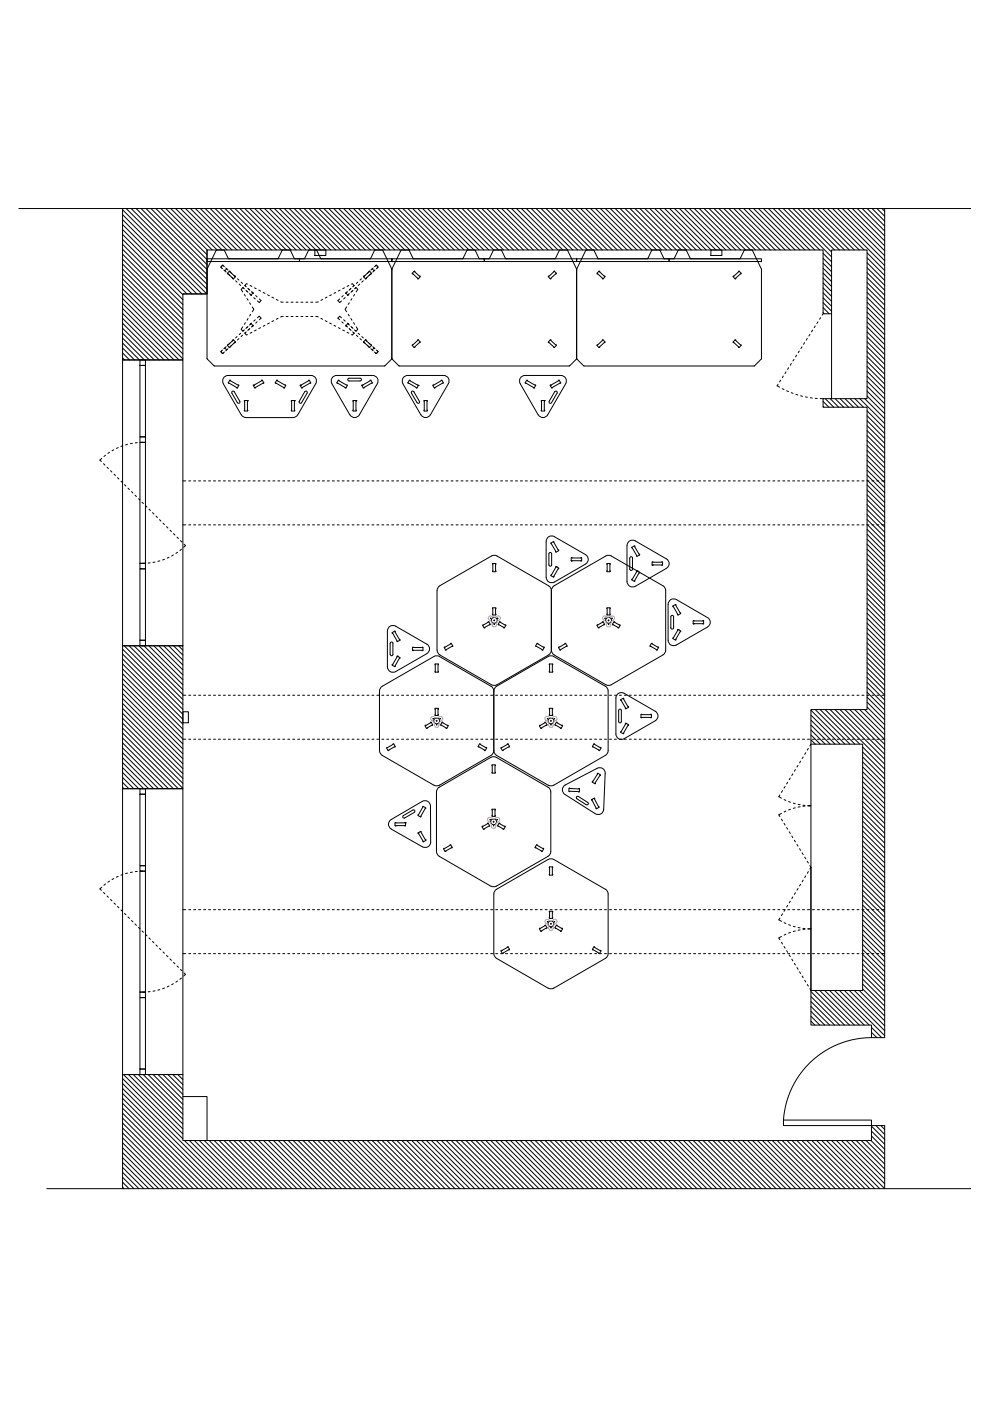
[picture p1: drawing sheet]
<svg xmlns="http://www.w3.org/2000/svg" width="297mm" height="420mm" viewBox="0 0 297 420" stroke-linecap="round" stroke-linejoin="round" font-family="sans-serif">
<!-- layer: 0 -->
<g fill="none" stroke="#000" stroke-width=".3">
<path d="M5.6 62.5h285.4M36.7 62.5v45.4h18.1v-19.7h7.3v-13.2h184.6v19.1h2.6v-19.1h10.6v44.6h-13.2v2.5h13.2v90.7h-16.8v94.6h18.1v3.8h4v-248.7M36.7 79.2l18.1 18.1M36.7 77.7l18.1 18.1M36.7 76.2l18.1 18.1M36.7 74.8l18.1 18M36.7 73.3l18.1 18M36.7 71.8l18.1 18.1M36.7 70.3l18.1 18.1M36.7 68.8l19.4 19.4M36.7 67.3l20.8 20.9M36.7 65.9l22.3 22.3"/>
<path d="M36.7 64.4l23.8 23.8M36.7 62.9l25.3 25.3M37.8 62.5l24.3 24.3M39.3 62.5l22.8 22.8M40.8 62.5l21.3 21.3M42.3 62.5l19.8 19.8M43.8 62.5l18.3 18.3M45.2 62.5l16.9 16.8M46.7 62.5l15.4 15.4M48.2 62.5l13.9 13.9M49.7 62.5l12.4 12.5M51.2 62.5l12.4 12.5"/>
<path d="M52.6 62.5l12.5 12.5M54.1 62.5l12.5 12.5M55.6 62.5l12.4 12.5M57.1 62.5l12.4 12.5M58.6 62.5l12.4 12.5M60 62.5l12.5 12.5M61.5 62.5l12.5 12.5M62.1 75v13.2h-7.3M62.1 77.6h27.7v.8h-27.7zM63 62.5l12.5 12.5M64.5 62.5l12.4 12.5M66 62.5l12.4 12.5"/>
<path d="M67.5 62.5l12.4 12.5M68.6 77.6l-1.4-2.6h-2.3l-2.8 5.7M68.9 62.5l12.5 12.5M70.4 62.5l12.4 12.5M71.9 62.5l12.4 12.5M73.4 62.5l12.4 12.5M74.9 62.5l12.4 12.5M76.3 62.5l12.5 12.5M77.8 62.5l12.4 12.5M79.3 62.5l12.4 12.5M80.8 62.5l12.4 12.5M82.2 62.5l12.5 12.5"/>
<path d="M83.7 62.5l12.5 12.5M84.6 75.1l-1.4 2.5h-14.6M84.6 75.1l2.4-.1 1.3 2.6 3-.1M85.2 62.5l12.5 12.5M86.7 62.5l12.4 12.5M88.2 62.5l12.4 12.5M89.7 62.5l12.4 12.5M89.8 77.6h27.6v.8v-.8h27.8v.8h-55.4zM91.1 62.5l12.5 12.5M92.6 62.5l12.5 12.5M94.1 62.5l12.4 12.5M95.6 62.5l12.4 12.5"/>
<path d="M97.1 62.5l12.4 12.5M98.5 62.5l12.5 12.5M100 62.5l12.4 12.5-1.3 2.5-14.8 .1-1.4-2.6h-2.2l-1.4 2.5M101.5 62.5l12.4 12.5M103 62.5l12.4 12.5M104.5 62.5l12.4 12.5M105.9 62.5l12.5 12.5M107.4 62.5l12.5 12.5M108.9 62.5l12.4 12.5M110.4 62.5l12.4 12.5M111.9 62.5l12.4 12.5M112.4 75l2.4 .1 2.7 5.7 2.9-5.8h2.2l1.4 2.6h14.6l1.4-2.6h2.3"/>
<path d="M113.3 62.5l12.5 12.5M114.8 62.5l12.5 12.5M116.3 62.5l12.4 12.5M117.8 62.5l12.4 12.5M119.3 62.5l12.4 12.5M120.7 62.5l12.5 12.5M122.2 62.5l12.5 12.5M123.7 62.5l12.4 12.5M125.2 62.5l12.4 12.5M126.7 62.5l12.4 12.5M128.2 62.5l12.4 12.5M129.6 62.5l12.5 12.5"/>
<path d="M131.1 62.5l12.4 12.5M132.6 62.5l12.4 12.5M134.1 62.5l12.4 12.5M135.5 62.5l12.5 12.5M137 62.5l12.5 12.5M138.5 62.5l12.5 12.5M140 62.5l12.4 12.5M141.5 62.5l12.4 12.5M142.3 75l1.4 2.6h2.8M143 62.5l12.4 12.5M144.4 62.5l12.5 12.5M145.2 77.6h27.6v.8v-.8h27.7v.8h-55.3z"/>
<path d="M145.9 62.5l12.5 12.5M147.4 62.5l12.4 12.5M147.9 75.1l-1.4 2.5M148.9 62.5l12.4 12.5M150.3 75.1l1.4 2.5M150.4 62.5l12.4 12.5M150.4 75.1h-2.5M151.8 62.5l12.5 12.5M153.3 62.5l12.4 12.5M154.8 62.5l12.4 12.5M156.3 62.5l12.4 12.5M157.7 62.5l12.5 12.5"/>
<path d="M159.2 62.5l12.5 12.5M160.7 62.5l12.5 12.5M162.2 62.5l12.4 12.5M163.7 62.5l12.4 12.5M165.2 62.5l12.4 12.5M166.6 62.5l12.5 12.5M168.1 62.5l12.5 12.5M169.6 62.5l12.4 12.5M170.1 75.1l2.7 5.6M170.2 75.1l-2.5-.1-1.4 2.6h-14.6M171.1 62.5l12.4 12.5M172.6 62.5l12.4 12.5"/>
<path d="M174 62.5l12.5 12.5M175.5 62.5l12.5 12.5M177 62.5l12.4 12.5M178.5 62.5l12.4 12.5M180 62.5l12.4 12.5M181.5 62.5l12.4 12.5M182.9 62.5l12.5 12.5M184.4 62.5l12.4 12.5M185.9 62.5l12.4 12.5M187.4 62.5l12.4 12.5M188.8 62.5l12.5 12.5M190.3 62.5l12.5 12.5"/>
<path d="M191.8 62.5l12.5 12.5M193.3 62.5l12.4 12.5M194.2 77.5l-14.8 .1-1.4-2.6-2.4 .1-2.8 5.6v26.8M194.8 62.5l12.4 12.5M195.5 75h2.3l1.2 2.5M195.5 75l-1.3 2.5M196.3 62.5l12.4 12.5M197.7 62.5l12.5 12.5M199.2 62.5l12.5 12.5M200.5 77.6h27.7v.8h-27.7zM200.7 62.5l12.4 12.5M202.2 62.5l12.4 12.5"/>
<path d="M203.3 75.1l-1.3 2.5-3-.1M203.3 75.1l2.4-.1 1.4 2.6h14.6M203.7 62.5l12.4 12.5M205.1 62.5l12.5 12.5M206.6 62.5l12.4 12.5M208.1 62.5l12.4 12.5M209.6 62.5l12.4 12.5M211 62.5l12.5 12.5M212.5 62.5l12.5 12.5M214 62.5l12.5 12.5M215.5 62.5l12.4 12.5M217 62.5l12.4 12.5"/>
<path d="M218.5 62.5l12.4 12.5M219.9 62.5l12.5 12.5M221.4 62.5l12.5 12.5M222.9 62.5l12.4 12.5M224.4 62.5l12.4 12.5M225.4 75h-2.3l-1.4 2.6M225.4 75l2.9 5.8-.1 26.8-2 2.1h-51.3M225.9 62.5l12.4 12.5M227.3 62.5l12.5 12.5M228.8 62.5l12.5 12.5M230.3 62.5l12.4 12.5M231.8 62.5l12.4 12.5"/>
<path d="M233.3 62.5l12.4 12.5M234.8 62.5l14.5 14.5M236.2 62.5l13.1 13.1M237.7 62.5l12.4 12.5M239.2 62.5l12.4 12.5M240.7 62.5l12.4 12.5M242.1 62.5l12.5 12.5M243.6 62.5l12.5 12.5M245.1 62.5l12.4 12.5M246.6 62.5l12.4 12.5M246.7 78.9l2.6 2.6M246.7 77.5l2.6 2.5"/>
<path d="M246.7 76l2.6 2.5M248.1 62.5l17.1 17.1M249.5 62.5l15.7 15.7M251 62.5l14.2 14.2M252.5 62.5l12.7 12.7M254 62.5l11.2 11.2M255.5 62.5l9.7 9.7M257 62.5l8.2 8.3M258.4 62.5l6.8 6.8M259.9 78.8l5.3 5.3M259.9 77.3l5.3 5.3M259.9 75.8l5.3 5.3"/>
<path d="M259.9 62.5l5.3 5.3M261.4 62.5l3.8 3.8M262.9 62.5l2.3 2.3M264.3 62.5l.9 .9M36.7 99.9l8.1 8M36.7 98.4l9.5 9.5M36.7 97l11 10.9M36.7 95.5l12.5 12.4M36.7 94l14 13.9M36.7 92.5l15.5 15.4M36.7 91l17 16.9M36.7 89.5l18.1 18.1"/>
<path d="M36.7 88.1l18.1 18M36.7 86.6l18.1 18.1M36.7 85.1l18.1 18.1M36.7 83.6l18.1 18.1M36.7 82.2l18.1 18M36.7 80.7l18.1 18.1M62.1 80.7v26.8l2.2 2.3 50.9-.1 2.3-2.2 2 2.2M117.4 80.8v26.7M246.7 93.7l.4 .4M246.7 92.3l1.8 1.8M246.7 90.8l2.6 2.5M246.7 89.3l2.6 2.6"/>
<path d="M246.7 87.8l2.6 2.6M246.7 86.3l2.6 2.6M246.7 84.9l2.6 2.5M246.7 83.4l2.6 2.5M246.7 81.9l2.6 2.5M246.7 80.4l2.6 2.6M249.3 94.1v25.5M259.9 99.5l5.3 5.3M259.9 98l5.3 5.3M259.9 96.6l5.3 5.2M259.9 95.1l5.3 5.3M259.9 93.6l5.3 5.3"/>
<path d="M259.9 92.1l5.3 5.3M259.9 90.6l5.3 5.3M259.9 89.2l5.3 5.2M259.9 87.7l5.3 5.3M259.9 86.2l5.3 5.3M259.9 84.7l5.3 5.3M259.9 83.2l5.3 5.3M259.9 81.8l5.3 5.3M259.9 80.3l5.3 5.3M36.7 107.9h18.1v85.8h-18.1zM36.7 107.3l.7 .6M36.7 105.8l2.1 2.1"/>
<path d="M36.7 104.4l3.6 3.5M36.7 102.9l5.1 5M36.7 101.4l6.6 6.5M41.9 107.9h1.7v1.7h-1.7zM41.9 109.6h1.7v21.4h-1.7zM172.9 107.5v.2M172.9 107.5l-2.3 2.3-51-.1M172.9 107.7l2 2M247.4 119.6l2.5 2.5M248.8 119.6l2.6 2.5M250.3 119.6l2.6 2.5M251.8 119.6l2.6 2.5"/>
<path d="M253.3 119.6l2.5 2.5M254.8 119.6l2.5 2.5M256.2 119.6l2.6 2.5M257.7 119.6l7.5 7.4M259.2 119.6l6 5.9M259.9 118.8l5.3 5.3M259.9 117.3l5.3 5.3M259.9 115.8l5.3 5.3M259.9 114.3l5.3 5.3M259.9 112.9l5.3 5.2M259.9 111.4l5.3 5.3M259.9 109.9l5.3 5.3"/>
<path d="M259.9 108.4l5.3 5.3M259.9 106.9l5.3 5.3M259.9 105.4l5.3 5.3M259.9 104l5.3 5.3M259.9 102.5l5.3 5.3M259.9 101l5.3 5.3M41.9 132.7h1.7v36.2h-1.7zM41.9 131h1.7v1.7h-1.7zM246.7 121.9l.3 .2M246.7 120.4l1.7 1.7M259.9 139.5l5.3 5.3M259.9 138l5.3 5.3"/>
<path d="M259.9 136.5l5.3 5.3M259.9 135.1l5.3 5.2M259.9 133.6l5.3 5.3M259.9 132.1l5.3 5.3M259.9 130.6l5.3 5.3M259.9 129.1l5.3 5.3M259.9 127.6l5.3 5.3M259.9 126.2l5.3 5.3M259.9 124.7l5.3 5.3M259.9 123.2l5.3 5.3M259.9 158.7l5.3 5.3M259.9 157.3l5.3 5.3"/>
<path d="M259.9 155.8l5.3 5.3M259.9 154.3l5.3 5.3M259.9 152.8l5.3 5.3M259.9 151.3l5.3 5.3M259.9 149.9l5.3 5.2M259.9 148.4l5.3 5.3M259.9 146.9l5.3 5.3M259.9 145.4l5.3 5.3M259.9 143.9l5.3 5.3M259.9 142.5l5.3 5.2M259.9 141l5.3 5.3M41.9 168.9h1.7v1.7h-1.7z"/>
<path d="M41.9 170.6h1.7v21.4h-1.7zM259.9 179.5l5.3 5.3M259.9 178l5.3 5.3M259.9 176.5l5.3 5.3M259.9 175l5.3 5.3M259.9 173.6l5.3 5.2M259.9 172.1l5.3 5.2M259.9 170.6l5.3 5.3M259.9 169.1l5.3 5.3M259.9 167.6l5.3 5.3M259.9 166.2l5.3 5.2M259.9 164.7l5.3 5.2"/>
<path d="M259.9 163.2l5.3 5.3M259.9 161.7l5.3 5.3M259.9 160.2l5.3 5.3M36.7 193.7h18.1v42.8h-18.1zM36.7 199.1l18.1 18.1M36.7 197.6l18.1 18.1M36.7 196.1l18.1 18.1M36.7 194.7l18.1 18M37.2 193.7l17.6 17.6M38.7 193.7l16.1 16.1M40.2 193.7l14.6 14.6M41.6 193.7l13.2 13.1"/>
<path d="M41.9 192h1.7v1.7h-1.7zM43.1 193.7l11.7 11.7M44.6 193.7l10.2 10.2M46.1 193.7l8.7 8.7M47.6 193.7l7.2 7.2M49.1 193.7l5.7 5.7M50.5 193.7l4.3 4.2M52 193.7l2.8 2.8M53.5 193.7l1.3 1.3M147.9 186h.4M148.1 185.9v.3M182.2 186h.4"/>
<path d="M182.4 185.9v.3M259.9 198.7l5.3 5.3M259.9 197.2l5.3 5.3M259.9 195.8l5.3 5.2M259.9 194.3l5.3 5.3M259.9 192.8l5.3 5.3M259.9 191.3l5.3 5.3M259.9 189.8l5.3 5.3M259.9 188.4l5.3 5.2M259.9 186.9l5.3 5.3M259.9 185.4l5.3 5.3M259.9 183.9l5.3 5.3"/>
<path d="M259.9 182.4l5.3 5.3M259.9 180.9l5.3 5.3M36.7 219.8l16.7 16.7M36.7 218.3l18.1 18.1M36.7 216.9l18.1 18M36.7 215.4l18.1 18.1M36.7 213.9l18.1 18.1M36.7 212.4l18.1 18.1M36.7 211l18.1 18M36.7 209.5l18.1 18.1M36.7 208l18.1 18.1M36.7 206.5l18.1 18.1"/>
<path d="M36.7 205l18.1 18.1M36.7 203.6l18.1 18M36.7 202.1l18.1 18M36.7 200.6l18.1 18.1M130.7 216.2h.4M130.9 216v.4M165 216.2h.3M165.1 216v.4M243.1 218.9l4.2 4.3M243.1 217.4l5.7 5.8M243.1 216l7.2 7.2M243.1 214.5l8.7 8.7"/>
<path d="M243.1 213l10.2 10.2M244.4 212.8l10.4 10.4M245.8 212.8l10.4 10.4M247.3 212.8l10.4 10.4M248.8 212.8l16.4 16.4M250.3 212.8l14.9 14.9M251.8 212.8l13.4 13.4M253.3 212.8l11.9 11.9M254.7 212.8l10.5 10.4M256.2 212.8l9 9M257.7 212.8l7.5 7.5M259.2 212.8l6 6"/>
<path d="M259.9 212l5.3 5.3M259.9 210.6l5.3 5.3M259.9 209.1l5.3 5.3M259.9 207.6l5.3 5.3M259.9 206.1l5.3 5.3M259.9 204.6l5.3 5.3M259.9 203.2l5.3 5.2M259.9 201.7l5.3 5.3M259.9 200.2l5.3 5.3M36.7 236.5h18.1v85.8h-18.1zM36.7 236.1l.4 .4M36.7 234.6l1.9 1.9"/>
<path d="M36.7 233.2l3.4 3.3M36.7 231.7l4.9 4.8M36.7 230.2l6.4 6.3M36.7 228.7l7.8 7.8M36.7 227.2l9.3 9.3M36.7 225.8l10.8 10.7M36.7 224.3l12.3 12.2M36.7 222.8l13.8 13.7M36.7 221.3l15.3 15.2M41.9 236.5h1.7v1.7h-1.7zM41.9 238.2h1.7v21.4h-1.7zM243.1 223.2h15.5v73.8h-15.5v-36.9"/>
<path d="M243.1 221.9l1.3 1.3M243.1 220.4l2.8 2.8M258.6 238.9l6.6 6.6M258.6 237.4l6.6 6.6M258.6 235.9l6.6 6.6M258.6 234.4l6.6 6.6M258.6 232.9l6.6 6.6M258.6 231.5l6.6 6.6M258.6 230l6.6 6.6M258.6 228.5l6.6 6.6M258.6 227l6.6 6.6M258.6 225.5l6.6 6.6"/>
<path d="M258.6 224l6.6 6.6M41.9 259.6h1.7v1.7h-1.7zM147.8 246.5h.3M147.9 246.3v.3M258.6 259.6l6.6 6.6M258.6 258.1l6.6 6.6M258.6 256.6l6.6 6.6M258.6 255.1l6.6 6.6M258.6 253.7l6.6 6.6M258.6 252.2l6.6 6.6M258.6 250.7l6.6 6.6M258.6 249.2l6.6 6.6"/>
<path d="M258.6 247.7l6.6 6.6M258.6 246.2l6.6 6.6M258.6 244.8l6.6 6.6M258.6 243.3l6.6 6.6M258.6 241.8l6.6 6.6M258.6 240.3l6.6 6.6M41.9 261.3h1.7v36.2h-1.7zM165 277h.3M165.1 276.9v.3M258.6 278.8l6.6 6.6M258.6 277.3l6.6 6.6M258.6 275.9l6.6 6.6"/>
<path d="M258.6 274.4l6.6 6.6M258.6 272.9l6.6 6.6M258.6 271.4l6.6 6.6M258.6 270l6.6 6.5M258.6 268.5l6.6 6.6M258.6 267l6.6 6.6M258.6 265.5l6.6 6.6M258.6 264l6.6 6.6M258.6 262.5l6.6 6.6M258.6 261.1l6.6 6.6M41.9 297.5h1.7v1.7h-1.7zM41.9 299.2h1.7v21.4h-1.7z"/>
<path d="M243.1 298.9l8.5 8.5M243.1 297.4l10 10M244.2 297l10.4 10.4M245.7 297l10.4 10.4M247.2 297l10.4 10.4M248.7 297l10.4 10.4M250.1 297l10.4 10.4M251.6 297l13.6 13.6M253.1 297l12.1 12.1M254.6 297l10.6 10.6M256.1 297l9.1 9.1M257.5 297l7.7 7.7"/>
<path d="M258.6 296.6l6.6 6.6M258.6 295.1l6.6 6.6M258.6 293.6l6.6 6.6M258.6 292.2l6.6 6.6M258.6 290.7l6.6 6.6M258.6 289.2l6.6 6.6M258.6 287.7l6.6 6.6M258.6 286.2l6.6 6.6M258.6 284.7l6.6 6.7M258.6 283.3l6.6 6.6M258.6 281.8l6.6 6.6M258.6 280.3l6.6 6.6"/>
<path d="M243.1 306.3l1.1 1.1M243.1 304.8l2.6 2.6M243.1 303.3l4.1 4.1M243.1 301.8l5.6 5.6M243.1 300.3l7.1 7.1M261.2 311.1l.1 .1M261.2 309.6l1.6 1.6M261.2 308.1l3.1 3.1M36.7 339.8l16.8 16.7M36.7 338.3l18.2 18.2M36.7 336.8l19.7 19.7M36.7 335.3l21.2 21.2"/>
<path d="M36.7 333.8l22.7 22.7M36.7 332.4l24.2 24.1M36.7 330.9l25.6 25.6M36.7 329.4l27.1 27.1M36.7 327.9l28.6 28.6M36.7 326.4l30.1 30.1M36.7 324.9l31.6 31.6M36.7 323.5l18.1 18M37 322.3l17.8 17.8M38.5 322.3l16.3 16.3M40 322.3l14.8 14.8M41.4 322.3l13.4 13.3"/>
<path d="M41.9 320.6h1.7v1.7h-1.7zM42.9 322.3l11.9 11.9M44.4 322.3l10.4 10.4M45.9 322.3l8.9 8.9M47.4 322.3l7.4 7.4M48.8 322.3l6 5.9M50.3 322.3l4.5 4.4M51.8 322.3l3 3M53.3 322.3l1.5 1.5M54.8 322.3h.1M54.8 328.9h7.3v13.1M234.8 335.9h26.4v1.7h-26.4z"/>
<path d="M261.2 339.2l4 4M261.2 337.7l4 4M262.5 337.6l2.7 2.6M264 337.6l1.2 1.1M14 356.5h277M36.7 356l.5 .5M36.7 354.6l2 1.9M36.7 353.1l3.4 3.4M36.7 351.6l4.9 4.9M36.7 350.1l6.4 6.4M36.7 348.6l7.9 7.9M36.7 347.2l9.4 9.3"/>
<path d="M36.7 345.7l10.9 10.8M36.7 344.2l12.3 12.3M36.7 342.7l13.8 13.8M36.7 341.2l15.3 15.3M55.3 342l14.5 14.5M56.8 342l14.4 14.5M58.3 342l14.4 14.5M59.7 342l14.5 14.5M61.2 342l14.5 14.5M62.7 342l14.4 14.5M64.2 342l14.4 14.5M65.7 342l14.4 14.5"/>
<path d="M67.2 342l14.4 14.5M68.6 342l14.5 14.5M70.1 342l14.5 14.5M71.6 342l14.4 14.5M73.1 342l14.4 14.5M74.6 342l14.4 14.5M76 342l14.5 14.5M77.5 342l14.5 14.5M79 342l14.4 14.5M80.5 342l14.4 14.5M82 342l14.4 14.5M83.4 342l14.5 14.5"/>
<path d="M84.9 342l14.5 14.5M86.4 342l14.5 14.5M87.9 342l14.4 14.5M89.4 342l14.4 14.5M90.8 342l14.5 14.5M92.3 342l14.5 14.5M93.8 342l14.4 14.5M95.3 342l14.4 14.5M96.8 342l14.4 14.5M98.2 342l14.5 14.5M99.7 342l14.5 14.5M101.2 342l14.4 14.5"/>
<path d="M102.7 342l14.4 14.5M104.2 342l14.4 14.5M105.6 342l14.5 14.5M107.1 342l14.5 14.5M108.6 342l14.5 14.5M110.1 342l14.4 14.5M111.6 342l14.4 14.5M113 342l14.5 14.5M114.5 342l14.5 14.5M116 342l14.4 14.5M117.5 342l14.4 14.5M119 342l14.4 14.5"/>
<path d="M120.5 342l14.4 14.5M121.9 342l14.5 14.5M123.4 342l14.5 14.5M124.9 342l14.4 14.5M126.4 342l14.4 14.5M127.8 342l14.5 14.5M129.3 342l14.5 14.5M130.8 342l14.5 14.5M132.3 342l14.4 14.5M133.8 342l14.4 14.5M135.2 342l14.5 14.5M136.7 342l14.5 14.5"/>
<path d="M138.2 342l14.5 14.5M139.7 342l14.4 14.5M141.2 342l14.4 14.5M142.7 342l14.4 14.5M144.1 342l14.5 14.5M145.6 342l14.5 14.5M147.1 342l14.4 14.5M148.6 342l14.4 14.5M150.1 342l14.4 14.5M151.5 342l14.5 14.5M153 342l14.5 14.5M154.5 342l14.4 14.5"/>
<path d="M156 342l14.4 14.5M157.5 342l14.4 14.5M158.9 342l14.5 14.5M160.4 342l14.5 14.5M161.9 342l14.5 14.5M163.4 342l14.4 14.5M164.9 342l14.4 14.5M166.3 342l14.5 14.5M167.8 342l14.5 14.5M169.3 342l14.4 14.5M170.8 342l14.4 14.5M172.3 342l14.4 14.5"/>
<path d="M173.8 342l14.4 14.5M175.2 342l14.5 14.5M176.7 342l14.4 14.5M178.2 342l14.4 14.5M179.7 342l14.4 14.5M181.1 342l14.5 14.5M182.6 342l14.5 14.5M184.1 342l14.5 14.5M185.6 342l14.4 14.5M187.1 342l14.4 14.5M188.5 342l14.5 14.5M190 342l14.5 14.5"/>
<path d="M191.5 342l14.5 14.5M193 342l14.4 14.5M194.5 342l14.4 14.5M196 342l14.4 14.5M197.4 342l14.5 14.5M198.9 342l14.5 14.5M200.4 342l14.4 14.5M201.9 342l14.4 14.5M203.4 342l14.4 14.5M204.8 342l14.5 14.5M206.3 342l14.5 14.5M207.8 342l14.4 14.5"/>
<path d="M209.3 342l14.4 14.5M210.7 342l14.5 14.5M212.2 342l14.5 14.5M213.7 342l14.5 14.5M215.2 342l14.5 14.5M216.7 342l14.4 14.5M218.2 342l14.4 14.5M219.6 342l14.5 14.5M221.1 342l14.5 14.5M222.6 342l14.4 14.5M224.1 342l14.4 14.5M225.6 342l14.4 14.5"/>
<path d="M227 342l14.5 14.5M228.5 342l14.5 14.5M230 342l14.4 14.5M231.5 342l14.4 14.5M233 342l14.4 14.5M234.4 342l14.5 14.5M235.9 342l14.5 14.5M237.4 342l14.5 14.5M238.9 342l14.4 14.5M240.4 342l14.4 14.5M241.8 342l14.5 14.5M243.3 342l14.5 14.5"/>
<path d="M244.8 342l14.5 14.5M246.3 342l14.4 14.5M247.8 342l14.4 14.5M249.3 342l14.4 14.5M250.7 342l14.5 14.5v-18.9h-4v4.4h-206.4v-19.7h-18.1v34.2M252.2 342l13 13M253.7 342l11.5 11.5M255.2 342l10 10M256.7 342l8.5 8.6M258.1 342l7.1 7.1M259.6 342l5.6 5.6M261.1 342l4.1 4.1"/>
<path d="M261.2 340.7l4 3.9"/>
</g>
<!-- layer: DISCONTINUA -->
<g fill="none" stroke="#000" stroke-width=".3">
<path d="M67 79.7l-.3-.2-.5 .6 .3 .3M67.3 80l-.6-.5-.5 .6 .5 .5M112.3 80l.5-.5 .5 .6-.5 .5M112.5 79.7l.3-.2 .5 .6-.2 .3M67.3 81.2l.5 .4M67.7 80.4l.2 .2-.5 .6-.3-.2M67.9 80.6l.4 .4M68.4 82.2l.5 .4M69 81.6l.4 .4M69.5 83.2l.5 .4M70.1 82.6l.4 .4M70.6 84.2l.4 .4"/>
<path d="M71.2 83.6l.4 .4M71.7 85.2l.5 .4M72.2 99.9l-.5 .4M72.3 84.6l.4 .4M72.7 98l-.4 .8 .5 .5 .3-.2M72.8 86.2l.4 .4M73.1 86.5l-.3-.3-.5 .6 .4 .7M73.2 98.9l-.4 .4M73.2 88.3l.3 .5M73.4 85.6l.4 .4M73.5 96.8l-.3 .5M73.6 99.7l-.2 .2 .5 .6 .3-.2"/>
<path d="M73.7 87.1l.6 .5M73.8 99.5l-.4 .4M74 89.5l.4 .5M74.2 85.2l-.3-.1-.5 .5 .2 .3M74.3 86.5l.4 .4M74.3 97.9l-.6 .6M74.4 95.5l-.4 .5M74.5 86.6l.4 .4M74.7 98.7l-.4 .4M74.8 97.5l.4-.5 .6 .7-.4 .4M74.8 90.8l.3 .5M74.9 98.5l-.4 .4"/>
<path d="M75 85.6l.5 .3M75 88.2l.4 .4M75.1 94.3l-.3 .5M75.4 87.5l.4 .4-.6 .7-.4-.5M75.4 96.9l-.4 .4M75.5 99.6l-.5 .3M75.5 87.6l.5 .4M75.6 92l.5 .8-.5 .7M76 97.5l-.5 .4M76.1 89.3l.4 .4M76.3 86.3l.5 .3M76.5 95.9l-.4 .4"/>
<path d="M76.6 88.6l.5 .4M76.8 99l-.5 .2M77.1 96.5l-.5 .4M77.2 95.3l.5-.5 .5 .6-.5 .5M77.6 87l.5 .3M77.7 89.7l.5 .4-.5 .6-.5-.5M78.1 98.3l-.5 .2M78.9 87.7l.5 .3M79.4 97.6l-.5 .2M80.2 88.4l.5 .3M80.7 96.9l-.5 .2M81.5 89.1l.5 .3"/>
<path d="M82 96.2l-.5 .2M82.8 89.8l.5 .3M83.3 95.5l-.5 .3M84.1 90.5l.8 .1M84.9 94.9l-.8 .2M85.8 94.9h.6M85.8 90.6h.6M87.2 94.9h.6M87.2 90.6h.6M88.7 94.9h.6M88.7 90.6h.6M90.2 94.9h.6"/>
<path d="M90.2 90.6h.6M91.7 94.9h.6M91.7 90.6h.6M93.2 94.9h.6M93.2 90.6h.6M94.7 94.9l.7 .2M95.4 90.5l-.7 .1M96.2 95.5l.5 .3M96.7 89.8l-.5 .3M97.5 96.2l.5 .2M98 89.1l-.5 .3M98.8 96.9l.5 .2"/>
<path d="M99.3 88.4l-.5 .3M100.1 97.6l.5 .2M100.6 87.7l-.5 .3M101.4 98.3l.5 .2M101.8 89.7l-.5 .4 .5 .6 .6-.5M101.9 87l-.5 .3M102.4 95.3l-.6-.5-.5 .6 .5 .5M102.5 96.5l.4 .4M102.7 99l.5 .2M102.9 88.6l-.4 .4M103 95.9l.5 .4M103.2 86.3l-.5 .3"/>
<path d="M103.5 89.3l-.5 .4M103.5 97.5l.5 .4M103.9 92l-.5 .8 .5 .7M104 87.6l-.5 .4M104 99.6l.6 .3M104.1 96.9l.4 .4M104.2 87.5l-.5 .4 .6 .7 .4-.5M104.4 94.3l.3 .5M104.5 88.2l-.4 .4M104.6 85.6l-.6 .3M104.6 98.5l.6 .6M104.7 97.5l-.4-.5-.6 .7 .5 .4"/>
<path d="M104.7 90.8l-.3 .5M105.2 95.5l.3 .5M105.2 97.9l.6 .6M105.2 86.5l-.6 .5M105.3 85.2l.3-.1 .5 .5-.2 .3M105.5 89.5l-.3 .5M105.6 87.2l-.4 .4M105.7 99.5l.5 .4M105.8 87.1l-.4 .4M105.9 99.7l.2 .2-.5 .6-.3-.2M106 96.8l.3 .5M106.2 85.6l-.5 .4"/>
<path d="M106.3 98.9l.4 .4M106.3 88.3l-.3 .5M106.5 86.5l.2-.3 .5 .6-.4 .7M106.7 86.2l-.4 .4M106.8 98l.4 .8-.5 .5-.2-.2M107.2 84.6l-.4 .4M107.4 99.9l.4 .4M107.8 85.2l-.4 .4M108.3 83.6l-.4 .4M108.9 84.2l-.4 .4M109.4 82.6l-.4 .4M110 83.2l-.4 .4"/>
<path d="M110.5 81.6l-.4 .4M111.1 82.2l-.5 .4M111.6 80.6l-.4 .4M111.9 80.4l-.3 .2 .5 .6 .3-.2M112.2 81.2l-.5 .4M243.6 99l-.4 .5M244.4 97.8l-.4 .5M245.2 96.5l-.4 .5M246 95.3l-.3 .5M246.7 94.1l-.3 .4M66.5 105.2l-.3 .2 .5 .7 .3-.3M66.7 105l-.5 .4 .5 .7 .6-.5"/>
<path d="M67.1 104.6l.3-.3 .5 .6-.2 .3M67.8 104l-.5 .4M68.3 104.6l-.4 .4M68.9 102.9l-.5 .4M69.4 103.6l-.4 .4M70 102l-.5 .4M70.5 102.5l-.4 .4M71 100.9l-.4 .4M71.6 101.6l-.4 .4M72.7 100.5l-.4 .4M106.8 100.5l.4 .4M107.9 101.6l.4 .4"/>
<path d="M108.5 100.9l.4 .4M109 102.5l.4 .4M109.6 102l.4 .4M110.1 103.6l.4 .4M110.6 102.9l.5 .4M111.2 104.6l.4 .4M111.7 104l.5 .4M112.4 104.6l-.3-.3-.5 .6 .3 .3M112.8 105l.5 .4-.5 .7-.5-.5M113.1 105.2l.2 .2-.5 .7-.3-.3M233.2 115.3l-.3 .4 .8 .4M234 114l-.3 .5"/>
<path d="M234.5 116.6l.5 .2M234.8 112.8l-.3 .5M235.6 111.5l-.3 .5M235.8 117.2l.5 .2M236.4 110.3l-.3 .5M237.2 117.8l.5 .2M237.2 109l-.3 .5M238 107.8l-.3 .5M238.6 118.3l.5 .1M238.8 106.5l-.3 .5M239.6 105.3l-.3 .5M240 118.7l.6 .1"/>
<path d="M240.4 104l-.3 .5M241.2 102.8l-.4 .5M241.4 119l.6 .1M242 101.5l-.3 .5M242.8 100.3l-.3 .5M242.9 119.3l.6 .1M244.4 119.5h.6M245.8 119.5l.9 .1M30.5 137.5l-.6 .5 .5 .4M31 139.1l.4 .4M31.6 136.5l-.4 .4M32.8 135.7l-.5 .3"/>
<path d="M34.1 134.9l-.5 .3M35.4 134.2l-.5 .3M36.8 133.7l-.5 .2M38.2 133.3l-.6 .1M39.7 132.9l-.6 .1M41.1 132.8h-.6M42.8 132.7h-.8M32.1 140.1l.4 .4M33.1 141.2l.4 .4M34.2 142.2l.4 .4M35.2 143.2l.4 .5M36.3 144.3l.4 .4"/>
<path d="M37.3 145.3l.4 .5M38.4 146.4l.4 .4M39.4 147.4l.4 .5M40.5 148.5l.4 .4M41.5 149.6l.4 .4M42.6 150.6l.4 .4M43.6 151.7l.4 .4M44.7 152.7l.4 .4M45.7 153.7l.4 .5M46.8 154.8l.4 .4M47.8 155.8l.4 .5M48.9 156.9l.4 .4"/>
<path d="M49.9 157.9l.4 .5M51 159l.4 .4M54.8 144.2h.9M54.8 157.4h.9M56.6 144.2h.6M56.6 157.4h.6M58.1 144.2h.5M58.1 157.4h.5M59.5 144.2h.6M59.5 157.4h.6M61 144.2h.6M61 157.4h.6"/>
<path d="M62.5 144.2h.6M62.5 157.4h.6M64 144.2h.6M64 157.4h.6M65.5 144.2h.6M65.5 157.4h.6M67 144.2h.6M67 157.4h.6M68.4 144.2h.6M68.4 157.4h.6M69.9 144.2h.6M69.9 157.4h.6"/>
<path d="M71.4 144.2h.6M71.4 157.4h.6M72.9 144.2h.6M72.9 157.4h.6M74.4 144.2h.6M74.4 157.4h.6M75.9 144.2h.6M75.9 157.4h.6M77.4 144.2h.5M77.4 157.4h.5M78.8 144.2h.6M78.8 157.4h.6"/>
<path d="M80.3 144.2h.6M80.3 157.4h.6M81.8 144.2h.6M81.8 157.4h.6M83.3 144.2h.6M83.3 157.4h.6M84.8 144.2h.6M84.8 157.4h.6M86.2 144.2h.6M86.2 157.4h.6M87.7 144.2h.6M87.7 157.4h.6"/>
<path d="M89.2 144.2h.6M89.2 157.4h.6M90.7 144.2h.6M90.7 157.4h.6M92.2 144.2h.6M92.2 157.4h.6M93.7 144.2h.6M93.7 157.4h.6M95.2 144.2h.6M95.2 157.4h.6M96.6 144.2h.6M96.6 157.4h.6"/>
<path d="M98.1 144.2h.6M98.1 157.4h.6M99.6 144.2h.6M99.6 157.4h.6M101.1 144.2h.6M101.1 157.4h.6M102.6 144.2h.6M102.6 157.4h.6M104 144.2h.6M104 157.4h.6M105.5 144.2h.6M105.5 157.4h.6"/>
<path d="M107 144.2h.6M107 157.4h.6M108.5 144.2h.6M108.5 157.4h.6M110 144.2h.6M110 157.4h.6M111.5 144.2h.6M111.5 157.4h.6M113 144.2h.6M113 157.4h.6M114.4 144.2h.6M114.4 157.4h.6"/>
<path d="M115.9 144.2h.6M115.9 157.4h.6M117.4 144.2h.6M117.4 157.4h.6M118.9 144.2h.6M118.9 157.4h.6M120.4 144.2h.6M120.4 157.4h.6M121.9 144.2h.6M121.9 157.4h.6M123.4 144.2h.5M123.4 157.4h.5"/>
<path d="M124.8 144.2h.6M124.8 157.4h.6M126.3 144.2h.6M126.3 157.4h.6M127.8 144.2h.6M127.8 157.4h.6M129.3 144.2h.6M129.3 157.4h.6M130.8 144.2h.6M130.8 157.4h.6M132.2 144.2h.6M132.2 157.4h.6"/>
<path d="M133.7 144.2h.6M133.7 157.4h.6M135.2 144.2h.6M135.2 157.4h.6M136.7 144.2h.6M136.7 157.4h.6M138.2 144.2h.6M138.2 157.4h.6M139.7 144.2h.6M139.7 157.4h.6M141.2 144.2h.5M141.2 157.4h.5"/>
<path d="M142.6 144.2h.6M142.6 157.4h.6M144.1 144.2h.6M144.1 157.4h.6M145.6 144.2h.6M145.6 157.4h.6M147.1 144.2h.6M147.1 157.4h.6M148.6 144.2h.6M148.6 157.4h.6M150 144.2h.6M150 157.4h.6"/>
<path d="M151.5 144.2h.6M151.5 157.4h.6M153 144.2h.6M153 157.4h.6M154.5 144.2h.6M154.5 157.4h.6M156 144.2h.6M156 157.4h.6M157.5 144.2h.6M157.5 157.4h.6M159 144.2h.5M159 157.4h.5"/>
<path d="M160.4 144.2h.6M160.4 157.4h.6M161.9 144.2h.6M161.9 157.4h.6M163.4 144.2h.6M163.4 157.4h.6M164.9 144.2h.6M164.9 157.4h.6M166.4 144.2h.6M166.4 157.4h.6M167.9 144.2h.6M167.9 157.4h.6"/>
<path d="M169.3 144.2h.6M169.3 157.4h.6M170.8 144.2h.6M170.8 157.4h.6M172.3 144.2h.6M172.3 157.4h.6M173.8 144.2h.6M173.8 157.4h.6M175.3 144.2h.6M175.3 157.4h.6M176.8 144.2h.5M176.8 157.4h.5"/>
<path d="M178.2 144.2h.6M178.2 157.4h.6M179.7 144.2h.6M179.7 157.4h.6M181.2 144.2h.6M181.2 157.4h.6M182.7 144.2h.6M182.7 157.4h.6M184.2 144.2h.6M184.2 157.4h.6M185.7 144.2h.6M185.7 157.4h.6"/>
<path d="M187.1 144.2h.6M187.1 157.4h.6M188.6 144.2h.6M188.6 157.4h.6M190.1 144.2h.6M190.1 157.4h.6M191.6 144.2h.6M191.6 157.4h.6M193.1 144.2h.6M193.1 157.4h.6M194.6 144.2h.5M194.6 157.4h.5"/>
<path d="M196 144.2h.6M196 157.4h.6M197.5 144.2h.6M197.5 157.4h.6M199 144.2h.6M199 157.4h.6M200.5 144.2h.6M200.5 157.4h.6M202 144.2h.6M202 157.4h.6M203.5 144.2h.6M203.5 157.4h.6"/>
<path d="M204.9 144.2h.6M204.9 157.4h.6M206.4 144.2h.6M206.4 157.4h.6M207.9 144.2h.6M207.9 157.4h.6M209.4 144.2h.6M209.4 157.4h.6M210.9 144.2h.6M210.9 157.4h.6M212.4 144.2h.6M212.4 157.4h.6"/>
<path d="M213.9 144.2h.6M213.9 157.4h.6M215.3 144.2h.6M215.3 157.4h.6M216.8 144.2h.6M216.8 157.4h.6M218.3 144.2h.6M218.3 157.4h.6M219.8 144.2h.6M219.8 157.4h.6M221.3 144.2h.6M221.3 157.4h.6"/>
<path d="M222.8 144.2h.5M222.8 157.4h.5M224.2 144.2h.6M224.2 157.4h.6M225.7 144.2h.6M225.7 157.4h.6M227.2 144.2h.6M227.2 157.4h.6M228.7 144.2h.6M228.7 157.4h.6M230.2 144.2h.6M230.2 157.4h.6"/>
<path d="M231.7 144.2h.6M231.7 157.4h.6M233.1 144.2h.6M233.1 157.4h.6M234.6 144.2h.6M234.6 157.4h.6M236.1 144.2h.6M236.1 157.4h.6M237.6 144.2h.6M237.6 157.4h.6M239.1 144.2h.6M239.1 157.4h.6"/>
<path d="M240.6 144.2h.5M240.6 157.4h.5M242 144.2h.6M242 157.4h.6M243.5 144.2h.6M243.5 157.4h.6M245 144.2h.6M245 157.4h.6M246.5 144.2h.6M246.5 157.4h.6M248 144.2h.6M248 157.4h.6"/>
<path d="M249.5 144.2h.6M249.5 157.4h.6M250.9 144.2h.6M250.9 157.4h.6M252.4 144.2h.6M252.4 157.4h.6M253.9 144.2h.6M253.9 157.4h.6M255.4 144.2h.6M255.4 157.4h.6M256.9 144.2h.6M256.9 157.4h.6"/>
<path d="M258.4 144.2h.6M258.4 157.4h.6M259.9 144.2h.5M259.9 157.4h.5M261.3 144.2h.6M261.3 157.4h.6M262.8 144.2h.6M262.8 157.4h.6M264.3 144.2h.9M264.3 157.4h.9M43.5 168.9h-.7M45 168.8l-.6 .1"/>
<path d="M46.5 168.6l-.6 .1M47.9 168.2l-.6 .2M49.3 167.7l-.6 .2M50.7 167.1l-.6 .3M52 166.4l-.6 .3M52 160l.4 .5M53.1 161.1l.4 .4M53.2 165.6l-.5 .4M54.1 162.1l.4 .5M54.4 164.7l-.5 .4M55.2 163.2l.4 .4-.6 .5M54.8 208.5h.9"/>
<path d="M56.6 208.5h.6M58.1 208.5h.5M59.5 208.5h.6M61 208.5h.6M62.5 208.5h.6M64 208.5h.6M65.5 208.5h.6M67 208.5h.6M68.4 208.5h.6M69.9 208.5h.6M71.4 208.5h.6M72.9 208.5h.6"/>
<path d="M74.4 208.5h.6M75.9 208.5h.6M77.4 208.5h.5M78.8 208.5h.6M80.3 208.5h.6M81.8 208.5h.6M83.3 208.5h.6M84.8 208.5h.6M86.2 208.5h.6M87.7 208.5h.6M89.2 208.5h.6M90.7 208.5h.6"/>
<path d="M92.2 208.5h.6M93.7 208.5h.6M95.2 208.5h.6M96.6 208.5h.6M98.1 208.5h.6M99.6 208.5h.6M101.1 208.5h.6M102.6 208.5h.6M104 208.5h.6M105.5 208.5h.6M107 208.5h.6M108.5 208.5h.6"/>
<path d="M110 208.5h.6M111.5 208.5h.6M113 208.5h.6M114.4 208.5h.6M115.9 208.5h.6M117.4 208.5h.6M118.9 208.5h.6M120.4 208.5h.6M121.9 208.5h.6M123.4 208.5h.5M124.8 208.5h.6M126.3 208.5h.6"/>
<path d="M127.8 208.5h.6M129.3 208.5h.6M130.8 208.5h.6M132.2 208.5h.6M133.7 208.5h.6M135.2 208.5h.6M136.7 208.5h.6M138.2 208.5h.6M139.7 208.5h.6M141.2 208.5h.5M142.6 208.5h.6M144.1 208.5h.6"/>
<path d="M145.6 208.5h.6M147.1 208.5h.6M148.6 208.5h.6M150 208.5h.6M151.5 208.5h.6M153 208.5h.6M154.5 208.5h.6M156 208.5h.6M157.5 208.5h.6M159 208.5h.5M160.4 208.5h.6M161.9 208.5h.6"/>
<path d="M163.4 208.5h.6M164.9 208.5h.6M166.4 208.5h.6M167.9 208.5h.6M169.3 208.5h.6M170.8 208.5h.6M172.3 208.5h.6M173.8 208.5h.6M175.3 208.5h.6M176.8 208.5h.5M178.2 208.5h.6M179.7 208.5h.6"/>
<path d="M181.2 208.5h.6M182.7 208.5h.6M184.2 208.5h.6M185.7 208.5h.6M187.1 208.5h.6M188.6 208.5h.6M190.1 208.5h.6M191.6 208.5h.6M193.1 208.5h.6M194.6 208.5h.5M196 208.5h.6M197.5 208.5h.6"/>
<path d="M199 208.5h.6M200.5 208.5h.6M202 208.5h.6M203.5 208.5h.6M204.9 208.5h.6M206.4 208.5h.6M207.9 208.5h.6M209.4 208.5h.6M210.9 208.5h.6M212.4 208.5h.6M213.9 208.5h.6M215.3 208.5h.6"/>
<path d="M216.8 208.5h.6M218.3 208.5h.6M219.8 208.5h.6M221.3 208.5h.6M222.8 208.5h.5M224.2 208.5h.6M225.7 208.5h.6M227.2 208.5h.6M228.7 208.5h.6M230.2 208.5h.6M231.7 208.5h.6M233.1 208.5h.6"/>
<path d="M234.6 208.5h.6M236.1 208.5h.6M237.6 208.5h.6M239.1 208.5h.6M240.6 208.5h.5M242 208.5h.6M243.5 208.5h.6M245 208.5h.6M246.5 208.5h.6M248 208.5h.6M249.5 208.5h.6M250.9 208.5h.6"/>
<path d="M252.4 208.5h.6M253.9 208.5h.6M255.4 208.5h.6M256.9 208.5h.6M258.4 208.5h.6M259.9 208.5h.5M261.3 208.5h.6M262.8 208.5h.6M264.3 208.5h.9M54.8 221.7h.9M56.6 221.7h.6M58.1 221.7h.5"/>
<path d="M59.5 221.7h.6M61 221.7h.6M62.5 221.7h.6M64 221.7h.6M65.5 221.7h.6M67 221.7h.6M68.4 221.7h.6M69.9 221.7h.6M71.4 221.7h.6M72.9 221.7h.6M74.4 221.7h.6M75.9 221.7h.6"/>
<path d="M77.4 221.7h.5M78.8 221.7h.6M80.3 221.7h.6M81.8 221.7h.6M83.3 221.7h.6M84.8 221.7h.6M86.2 221.7h.6M87.7 221.7h.6M89.2 221.7h.6M90.7 221.7h.6M92.2 221.7h.6M93.7 221.7h.6"/>
<path d="M95.2 221.7h.6M96.6 221.7h.6M98.1 221.7h.6M99.6 221.7h.6M101.1 221.7h.6M102.6 221.7h.6M104 221.7h.6M105.5 221.7h.6M107 221.7h.6M108.5 221.7h.6M110 221.7h.6M111.5 221.7h.6"/>
<path d="M113 221.7h.6M114.4 221.7h.6M115.9 221.7h.6M117.4 221.7h.6M118.9 221.7h.6M120.4 221.7h.6M121.9 221.7h.6M123.4 221.7h.5M124.8 221.7h.6M126.3 221.7h.6M127.8 221.7h.6M129.3 221.7h.6"/>
<path d="M130.8 221.7h.6M132.2 221.7h.6M133.7 221.7h.6M135.2 221.7h.6M136.7 221.7h.6M138.2 221.7h.6M139.7 221.7h.6M141.2 221.7h.5M142.6 221.7h.6M144.1 221.7h.6M145.6 221.7h.6M147.1 221.7h.6"/>
<path d="M148.6 221.7h.6M150 221.7h.6M151.5 221.7h.6M153 221.7h.6M154.5 221.7h.6M156 221.7h.6M157.5 221.7h.6M159 221.7h.5M160.4 221.7h.6M161.9 221.7h.6M163.4 221.7h.6M164.9 221.7h.6"/>
<path d="M166.4 221.7h.6M167.9 221.7h.6M169.3 221.7h.6M170.8 221.7h.6M172.3 221.7h.6M173.8 221.7h.6M175.3 221.7h.6M176.8 221.7h.5M178.2 221.7h.6M179.7 221.7h.6M181.2 221.7h.6M182.7 221.7h.6"/>
<path d="M184.2 221.7h.6M185.7 221.7h.6M187.1 221.7h.6M188.6 221.7h.6M190.1 221.7h.6M191.6 221.7h.6M193.1 221.7h.6M194.6 221.7h.5M196 221.7h.6M197.5 221.7h.6M199 221.7h.6M200.5 221.7h.6"/>
<path d="M202 221.7h.6M203.5 221.7h.6M204.9 221.7h.6M206.4 221.7h.6M207.9 221.7h.6M209.4 221.7h.6M210.9 221.7h.6M212.4 221.7h.6M213.9 221.7h.6M215.3 221.7h.6M216.8 221.7h.6M218.3 221.7h.6"/>
<path d="M219.8 221.7h.6M221.3 221.7h.6M222.8 221.7h.5M224.2 221.7h.6M225.7 221.7h.6M227.2 221.7h.6M228.7 221.7h.6M230.2 221.7h.6M231.7 221.7h.6M233.1 221.7h.6M233.8 238.4l-.4 .5 .8 .5M234.5 237.1l-.3 .5"/>
<path d="M234.6 221.7h.6M235 239.8l.6 .2M235.3 235.9l-.3 .5M236.1 234.6l-.3 .5M236.1 221.7h.6M236.9 233.3l-.3 .5M237.6 221.7h.6M237.6 232.1l-.3 .5M238.4 230.8l-.3 .5M239.1 221.7h.6M239.2 229.5l-.3 .5M240 228.3l-.3 .5"/>
<path d="M240.6 221.7h.5M240.7 227l-.3 .5M241.5 225.7l-.3 .5M242 221.7h.6M242.3 224.5l-.3 .5M243.1 223.2l-.3 .5M243.5 221.7h.6M245 221.7h.6M246.5 221.7h.6M248 221.7h.6M249.5 221.7h.6M250.9 221.7h.6"/>
<path d="M252.4 221.7h.6M253.9 221.7h.6M255.4 221.7h.6M256.9 221.7h.6M258.4 221.7h.6M259.9 221.7h.5M261.3 221.7h.6M262.8 221.7h.6M264.3 221.7h.9M234.2 245.7l.3 .5M234.2 243.9l-.8 .5 .4 .5M235 246.9l.3 .5"/>
<path d="M235.6 243.2l-.6 .3M235.8 248.2l.3 .5M236.4 240.4l.5 .2M236.6 249.4l.3 .6M236.9 242.7l-.5 .2M237.3 250.7l.3 .5M237.8 240.9l.6 .1M238.1 252l.3 .5M238.4 242.3l-.6 .1M238.9 253.3l.3 .5M239.2 241.2l.6 .1M239.7 254.5l.3 .5"/>
<path d="M239.8 241.9l-.6 .2M240.4 255.8l.3 .5M240.7 241.5h.6M241.2 257l.3 .5M241.3 241.7l-.6 .1M242 258.3l.3 .5M242.2 241.6l.9 .1h-.9M242.8 259.6l.3 .5-.3 .5M30.5 266.1l-.6 .5 .5 .4M31 267.6l.4 .5M31.6 265.1l-.4 .4M32.1 268.7l.4 .4"/>
<path d="M32.8 264.2l-.5 .4M33.1 269.7l.4 .5M34.1 263.5l-.5 .3M34.2 270.8l.4 .4M35.2 271.8l.4 .5M35.4 262.8l-.5 .3M36.3 272.9l.4 .4M36.8 262.3l-.5 .2M37.3 273.9l.4 .5M38.2 261.8l-.6 .2M38.4 275l.4 .4M39.4 276l.4 .5"/>
<path d="M39.7 261.5l-.6 .2M40.5 277.1l.4 .4M41.1 261.3l-.6 .1M41.5 278.1l.4 .5M42.6 279.2l.4 .4M42.8 261.3h-.8M54.8 272.8h.9M56.6 272.8h.6M58.1 272.8h.5M59.5 272.8h.6M61 272.8h.6M62.5 272.8h.6"/>
<path d="M64 272.8h.6M65.5 272.8h.6M67 272.8h.6M68.4 272.8h.6M69.9 272.8h.6M71.4 272.8h.6M72.9 272.8h.6M74.4 272.8h.6M75.9 272.8h.6M77.4 272.8h.5M78.8 272.8h.6M80.3 272.8h.6"/>
<path d="M81.8 272.8h.6M83.3 272.8h.6M84.8 272.8h.6M86.2 272.8h.6M87.7 272.8h.6M89.2 272.8h.6M90.7 272.8h.6M92.2 272.8h.6M93.7 272.8h.6M95.2 272.8h.6M96.6 272.8h.6M98.1 272.8h.6"/>
<path d="M99.6 272.8h.6M101.1 272.8h.6M102.6 272.8h.6M104 272.8h.6M105.5 272.8h.6M107 272.8h.6M108.5 272.8h.6M110 272.8h.6M111.5 272.8h.6M113 272.8h.6M114.4 272.8h.6M115.9 272.8h.6"/>
<path d="M117.4 272.8h.6M118.9 272.8h.6M120.4 272.8h.6M121.9 272.8h.6M123.4 272.8h.5M124.8 272.8h.6M126.3 272.8h.6M127.8 272.8h.6M129.3 272.8h.6M130.8 272.8h.6M132.2 272.8h.6M133.7 272.8h.6"/>
<path d="M135.2 272.8h.6M136.7 272.8h.6M138.2 272.8h.6M139.7 272.8h.6M141.2 272.8h.5M142.6 272.8h.6M144.1 272.8h.6M145.6 272.8h.6M147.1 272.8h.6M148.6 272.8h.6M150 272.8h.6M151.5 272.8h.6"/>
<path d="M153 272.8h.6M154.5 272.8h.6M156 272.8h.6M157.5 272.8h.6M159 272.8h.5M160.4 272.8h.6M161.9 272.8h.6M163.4 272.8h.6M164.9 272.8h.6M166.4 272.8h.6M167.9 272.8h.6M169.3 272.8h.6"/>
<path d="M170.8 272.8h.6M172.3 272.8h.6M173.8 272.8h.6M175.3 272.8h.6M176.8 272.8h.5M178.2 272.8h.6M179.7 272.8h.6M181.2 272.8h.6M182.7 272.8h.6M184.2 272.8h.6M185.7 272.8h.6M187.1 272.8h.6"/>
<path d="M188.6 272.8h.6M190.1 272.8h.6M191.6 272.8h.6M193.1 272.8h.6M194.6 272.8h.5M196 272.8h.6M197.5 272.8h.6M199 272.8h.6M200.5 272.8h.6M202 272.8h.6M203.5 272.8h.6M204.9 272.8h.6"/>
<path d="M206.4 272.8h.6M207.9 272.8h.6M209.4 272.8h.6M210.9 272.8h.6M212.4 272.8h.6M213.9 272.8h.6M215.3 272.8h.6M216.8 272.8h.6M218.3 272.8h.6M219.8 272.8h.6M221.3 272.8h.6M222.8 272.8h.5"/>
<path d="M224.2 272.8h.6M225.7 272.8h.6M227.2 272.8h.6M228.7 272.8h.6M230.2 272.8h.6M231.7 272.8h.6M233.1 272.8h.6M233.8 275.3l-.4 .6 .8 .4M234.5 274.1l-.3 .5M234.6 272.8h.6M235 276.7l.6 .3M235.3 272.8l-.3 .5"/>
<path d="M236.1 271.5l-.3 .5M236.1 272.8h.6M236.4 277.3l.5 .2M236.9 270.3l-.3 .5M236.9 279.6l-.5 .2M237.6 272.8h.6M237.6 269l-.3 .5M237.8 277.8l.6 .2M238.4 279.2l-.6 .2M238.4 267.7l-.3 .5M239.1 272.8h.6M239.2 266.5l-.3 .5"/>
<path d="M239.2 278.2l.6 .1M239.8 278.9l-.6 .1M240 265.2l-.3 .5M240.6 272.8h.5M240.7 278.4l.6 .1M240.7 263.9l-.3 .5M241.3 278.7h-.6M241.5 262.7l-.3 .5M242 272.8h.6M242.2 278.5l.9 .1h-.9M242.3 261.4l-.3 .5M243.5 272.8h.6"/>
<path d="M245 272.8h.6M246.5 272.8h.6M248 272.8h.6M249.5 272.8h.6M250.9 272.8h.6M252.4 272.8h.6M253.9 272.8h.6M255.4 272.8h.6M256.9 272.8h.6M258.4 272.8h.6M259.9 272.8h.5M261.3 272.8h.6"/>
<path d="M262.8 272.8h.6M264.3 272.8h.9M43.5 297.5h-.7M43.6 280.2l.4 .5M44.7 281.3l.4 .4M45 297.4h-.6M45.7 282.3l.4 .5M46.5 297.2l-.6 .1M46.8 283.4l.4 .4M47.8 284.4l.4 .5M47.9 296.8l-.6 .1M48.9 285.5l.4 .4"/>
<path d="M49.3 296.3l-.6 .2M49.9 286.5l.4 .4M50.7 295.7l-.6 .3M51 287.6l.4 .4M52 295l-.6 .3M52 288.6l.4 .4M53.1 289.7l.4 .4M53.2 294.2l-.5 .3M54.1 290.7l.4 .4M54.4 293.3l-.5 .4M54.8 286h.9M55.2 291.8l.4 .4-.6 .5"/>
<path d="M56.6 286h.6M58.1 286h.5M59.5 286h.6M61 286h.6M62.5 286h.6M64 286h.6M65.5 286h.6M67 286h.6M68.4 286h.6M69.9 286h.6M71.4 286h.6M72.9 286h.6"/>
<path d="M74.4 286h.6M75.9 286h.6M77.4 286h.5M78.8 286h.6M80.3 286h.6M81.8 286h.6M83.3 286h.6M84.8 286h.6M86.2 286h.6M87.7 286h.6M89.2 286h.6M90.7 286h.6"/>
<path d="M92.2 286h.6M93.7 286h.6M95.2 286h.6M96.6 286h.6M98.1 286h.6M99.6 286h.6M101.1 286h.6M102.6 286h.6M104 286h.6M105.5 286h.6M107 286h.6M108.5 286h.6"/>
<path d="M110 286h.6M111.5 286h.6M113 286h.6M114.4 286h.6M115.9 286h.6M117.4 286h.6M118.9 286h.6M120.4 286h.6M121.9 286h.6M123.4 286h.5M124.8 286h.6M126.3 286h.6"/>
<path d="M127.8 286h.6M129.3 286h.6M130.8 286h.6M132.2 286h.6M133.7 286h.6M135.2 286h.6M136.7 286h.6M138.2 286h.6M139.7 286h.6M141.2 286h.5M142.6 286h.6M144.1 286h.6"/>
<path d="M145.6 286h.6M147.1 286h.6M148.6 286h.6M150 286h.6M151.5 286h.6M153 286h.6M154.5 286h.6M156 286h.6M157.5 286h.6M159 286h.5M160.4 286h.6M161.9 286h.6"/>
<path d="M163.4 286h.6M164.9 286h.6M166.4 286h.6M167.9 286h.6M169.3 286h.6M170.8 286h.6M172.3 286h.6M173.8 286h.6M175.3 286h.6M176.8 286h.5M178.2 286h.6M179.7 286h.6"/>
<path d="M181.2 286h.6M182.7 286h.6M184.2 286h.6M185.7 286h.6M187.1 286h.6M188.6 286h.6M190.1 286h.6M191.6 286h.6M193.1 286h.6M194.6 286h.5M196 286h.6M197.5 286h.6"/>
<path d="M199 286h.6M200.5 286h.6M202 286h.6M203.5 286h.6M204.9 286h.6M206.4 286h.6M207.9 286h.6M209.4 286h.6M210.9 286h.6M212.4 286h.6M213.9 286h.6M215.3 286h.6"/>
<path d="M216.8 286h.6M218.3 286h.6M219.8 286h.6M221.3 286h.6M222.8 286h.5M224.2 286h.6M225.7 286h.6M227.2 286h.6M228.7 286h.6M230.2 286h.6M231.7 286h.6M233.1 286h.6"/>
<path d="M234.2 282.6l.3 .5M234.2 280.8l-.8 .5 .4 .5M234.6 286h.6M235 283.8l.3 .5M235.6 280.2l-.6 .2M235.8 285.1l.3 .5M236.1 286h.6M236.6 286.4l.3 .5M237.3 287.6l.3 .6M237.6 286h.6M238.1 288.9l.3 .5M238.9 290.2l.3 .5"/>
<path d="M239.1 286h.6M239.7 291.4l.3 .5M240.4 292.7l.3 .5M240.6 286h.5M241.2 294l.3 .5M242 295.2l.3 .5M242 286h.6M242.8 296.5l.3 .5M243.5 286h.6M245 286h.6M246.5 286h.6M248 286h.6"/>
<path d="M249.5 286h.6M250.9 286h.6M252.4 286h.6M253.9 286h.6M255.4 286h.6M256.9 286h.6M258.4 286h.6M259.9 286h.5M261.3 286h.6M262.8 286h.6M264.3 286h.9M261.2 311.2a26.5 26.5 0 0 0-26.4 24.7"/>
</g>
<!-- layer: Electricidad -->
<path d="M94.4 75h3.3v1.6h-3.3zM213.1 75h3.3v1.6h-3.3zM54.8 213.5h1.7v3.3h-1.7z" fill="none" stroke="#000" stroke-width=".3"/>
<!-- layer: Capa2 -->
<g fill="none" stroke="#000" stroke-width=".3">
<path d="M66.9 115.1l5.4 9.3 .8 .7 14.7 .1 1-.3 .4-.5 5.4-9.3M67 115.1a1.64 1.64 0 0 1 1.4-2.5h24.8a1.64 1.64 0 0 1 1.4 2.5M99.5 115.1l5.4 9.3M100.9 112.6h10.8a1.64 1.64 0 0 1 1.4 2.5M100.9 112.6a1.64 1.64 0 0 0-1.4 2.5M113.1 115.1l-5.4 9.3M120.7 115.1l5.4 9.3M133 112.6h-10.8a1.64 1.64 0 0 0-1.4 2.5M133 112.6a1.64 1.64 0 0 1 1.4 2.5M134.4 115.1l-5.4 9.3M155.9 115.1l5.4 9.3a1.64 1.64 0 0 0 2.9 0l5.4-9.3M155.9 115.1a1.64 1.64 0 0 1 1.4-2.5h10.8a1.64 1.64 0 0 1 1.5 2.5"/>
<path d="M104.9 124.4a1.64 1.64 0 0 0 2.8 0M126.2 124.4a1.64 1.64 0 0 0 2.8 0"/>
</g>
<!-- layer: Capa1 -->
<g fill="none" stroke="#000" stroke-width=".3">
<path d="M68.2 81.9l1.6 1.7 .7-.6-1.6-1.7-.7 .7M110.8 81.3l.6 .7M110.8 81.3l-1.8 1.7M111.4 81.9l-1.7 1.7-.7-.6M123.6 81.9l1.6 1.5M124.1 81.3l-.5 .7M124.1 81.3l1.8 1.5-.5 .8-.2-.2M166.5 82.1l-1.4 1.5-.7-.6M166.7 82l-.7-.7-1.6 1.7M166.7 81.9l-.2 .2M179 82l.7-.7 1.6 1.5-.5 .8M179 81.9l1.8 1.7"/>
<path d="M222.1 81.9l-1.6 1.7-.7-.6 1.6-1.7 .7 .7M68.7 104.2l1.8-1.5-.6-.8-1.7 1.5 .5 .8M69.5 117.9l.2-.6 .5 .2 1.7 2.8-.2 .6-.5-.1-1.7-2.9M70.9 116.2l-2.4-1.2 .4-1 2.6 1.4-.3 .9M70.9 116.2l.3 .1M71.2 116.3h.1M76 115.6h.1M76.6 116.2l2.4-1.2-.4-1-2.6 1.4 .3 .9M76.6 116.2l-.2 .1M85 116.2l-2.4-1.2 .3-1 2.7 1.4-.4 .9M85 116.2l.2 .1M85.2 116.3h.1"/>
<path d="M90 115.6l.4 .7M90 115.6l2.6-1.6 .5 1-2.5 1.2M90 115.6h.1M90.7 116.2l-.3 .1M92.1 117.9l-.2-.6-.6 .2-1.6 2.8 .1 .6 .6-.1 1.6-2.9M103.4 116.2l-2.4-1.2 .4-1 2.7 1.4-.4 .9M103.5 116.2l.2 .1M103.7 116.3h.1M104.6 113.4h3.3l.4 .4-.4 .5h-3.3M104.7 113.4l-.5 .4 .5 .5M108.5 115.6l2.6-1.6 .5 1-2.5 1.2M108.5 115.6l.4 .7"/>
<path d="M108.5 115.6h.1M109 102.5l.7-.6 1.7 1.6-.6 .7M109 102.5l1.8 1.7M109.1 116.2l-.2 .1M122.3 114.8l.6-.8 2.5 1.6M122.3 114.8l2.4 1.4M123.3 117.9l1.7 2.9 .6 .1 .1-.6M124.1 117.5l1.6 2.8M124.1 117.5l-.6-.2-.2 .6M124.7 116.2l.3 .1M125.2 102.1l-1.6 1.3 .5 .8M125.2 102.1l.2-.2 .5 .8-1.8 1.5"/>
<path d="M125.4 115.6h.1M125.4 115.6l-.4 .7M129.7 115.6l.5 .7M130.2 116.3h.1M130.4 116.2l-.2 .1M132.2 114.2l-2.4 1.4M132.2 114.2l.3-.2 .3 1-2.4 1.2M157.8 114.1l-.3 .9 2.4 1.2M157.9 114l2.4 1.5M159.9 116.2l.2 .1M160.1 116.3h.1M160.3 115.5l.3 .1"/>
<path d="M160.5 115.6l-.4 .7M164.4 102.5l1.8 1.7M164.4 102.5l.7-.6 1.4 1.5M164.9 115.6l.4 .7M164.9 115.6h.1M165.6 116.2l-.3 .1M166.5 103.4l.2 .2-.5 .6M167 117.9l-.2-.6-.5 .2-1.7 2.8 .2 .6 .5-.1 1.7-2.9M167.8 114.9l-2.2 1.3M167.8 114.9l.3-.1-.7-.8-2.5 1.6M180.8 101.9l.5 .8-1.8 1.5M180.8 101.9l-1.8 1.5 .5 .8"/>
<path d="M222.1 103.6l-.5 .6M222.1 103.6l-1.6-1.7-.7 .6 1.8 1.7M73.2 120.2l1.1 .1-.1 3-1-.2zM74.2 120.1h.1M87.3 120.2l1.1 .1-.2 3-.9-.2zM88.2 120.1h.1M105.8 120.2l1 .1-.1 3-1-.2zM106.7 120.1h.1M127.1 120.2l1 .1-.1 2.9-1-.1zM127.2 120.1h.1M162.2 120.2l1.1 .1-.2 3-.9-.2zM163.1 120.1h.1"/>
<path d="M147.7 171.2l-.1-2.1 .9-.1v2.2M147.7 171.2v.2l.8 .1 .1-.3M164.7 165.7h.4l.2 .4v3.3l-.4 .4-.4-.4v-3.3zM165.3 163.1l1.4 2.5M165.3 163.1l-.1-.3 .8-.3 1.4 2.6M166.7 170h.1M166.7 169.9l.7 .4-.1 .3M166.7 169.9l-1.6 2.6 .8 .6M167.3 170.6l-1.4 2.5M167.4 165.2l-.7 .4M167.4 165.1h.1M171.2 168.2h.1"/>
<path d="M171.3 167.2h2.9l.1 1-3 .1zM182 171.2l-.1-2.1 .9-.1v2.2M182 171.2v.2l.8 .1v-.3M189 167h.4l.2 .4v3.3l-.4 .4-.4-.4v-3.3zM189.4 164.1l.9-.3 1.4 2.6M189.4 173.9l.7 .4M189.4 164.1l.1 .3M189.5 164.4l1.5 2.4M191 171.2h.1M191 171.2l.7 .4-.1 .2M191 171.2l-1.6 2.7M191.5 171.9l-1.4 2.4"/>
<path d="M191.7 166.4l-.7 .4M191.7 166.4h.1M195.5 169.4h.1M195.5 168.5h3l.1 .9-3 .2zM117.2 192.6h.4l.2 .3v3.3l-.4 .5-.5-.4 .1-3.4zM118.4 189.5l1.5 2.5M118.4 189.5l-.1-.2-.8 .6 1.5 2.3M119.1 196.8h.1M119.1 196.8l.8 .4M119.2 196.8l-1.7 2.5 .8 .6 .1-.2M119.9 197.2l-1.5 2.5M119.9 192h.1"/>
<path d="M119.9 192l-.7 .4-.2-.2M123.6 194.2v.8M123.6 195h.3M123.6 195h.1M123.9 194.2h-.3M123.9 194.2h2.6M123.9 195h2.6M126.5 195h.3M126.8 194.2h-.3M126.8 194.2v.8M130.4 199.1h1v2.4h-1zM133.8 194.8l1.9-1-.5-.9-2 1.1 .4 .9"/>
<path d="M133.8 194.8l-.2 .1M145.1 188.3l1.8-.9-.4-.9-1.8 .9 .4 .9M147.6 182.3h1l-.1 2.1h-.9zM150 186.6l1.6 .9-.4 .8M150 186.6l-.3-.1-.4 .8 1.9 1M161.2 193.1l1.9 1-.4 .8-.2-.1M161.2 193.1l-.2-.1-.4 .8 1.9 1M164.7 199.1h.9M164.7 199.4v1.9M164.7 199.1v.3M165.6 199.4v1.9M165.6 199.1v.3"/>
<path d="M169.3 193.1l-1.9 1 .4 .8 .3-.1M169.3 193.1l.2-.2 .5 .9-1.9 1M180.5 186.6l-1.6 .9 .4 .8M180.6 186.6l.2-.1 .4 .8-1.8 1M181.9 182.3h1l-.1 2.1h-.9zM184 186.5l-.3 .9 1.8 .9M184 186.5l1.8 .9-.3 .9M195.2 193l-.3 .9 1.8 .9M195.3 193l2 1-.3 .9-.3-.1M201.3 184.6h.4l.2 .4v3.3l-.4 .4-.4-.4v-3.3zM202.4 191.9l-.7-.6 1.6-2.5 .7 .6-1.6 2.5M202.4 181.3l-.7 .6 1.4 2.5 .9-.4"/>
<path d="M202.4 181.3l1.6 2.7M203.3 188.8h.1M204 184h.1M207.8 187h.1M207.8 187h.3M208.1 186.2h-.3v.8M210.9 186.2v.8M210.9 186.2h-2.9M210.9 187h-2.9M127.7 217.5l-.3 .2M129.7 217.4l-.5-.8-1.6 1M129.7 217.3l-1.7 1.2-.6-.8"/>
<path d="M130.4 212.5h1v2h-1zM132.1 217.3l1.7 1.2 .5-.8-1.6-1.1-.6 .8M163.5 216.6l.4 .8M163.6 216.6l-1.8 .9-.1 .2 .6 .8 1.7-1.2M164.7 201.6h.9M164.7 214.6h.9M164.7 212.4h.9M164.7 212.7v1.6M164.7 201.3v.3M164.7 214.3v.3M164.7 212.4v.3M165.6 212.7v1.6"/>
<path d="M165.6 201.3v.3M165.6 214.3v.3M165.6 212.4v.3M166.3 217.4l.7-.8 1.6 1-.4 .8-.2-.1M166.4 217.3l1.6 1M185.4 216.4l.4 .4 .5-.4M186.2 213.1v3.3M186.3 213.1l-.5-.4-.4 .4v3.3M187.6 217h.1M187.6 216.9l.7 .4M187.6 216.9l-1.6 2.5 .8 .6M188.3 212.1l-.7 .4"/>
<path d="M188.3 217.3l-1.5 2.7M188.3 212.1l-1.5-2.7-.8 .6 1.6 2.6M188.3 212.1h.1M192.1 215.2h.1M192.2 214.2h2.9l.2 1-3 .1zM116.6 224.9l1.8-.9-.4-.9-2.1 1.1 .4 .9M116.6 224.9l-.3 .2M145.6 224.2l-1.7-1.1-.6 .7 2.2 1.3M145.6 224.2l.3 .2M145.9 224.4l-.4 .7M147.5 229.4h1v2.4h-1zM150.6 225.1l2.1-1.1-.4-.9-2.1 1.1 .4 .9"/>
<path d="M170.6 236.5l-.1 .8M170.6 236.5l3.1 .1M173.7 236.6h.1M173.7 236.6l-.2 .9-3-.2M177.3 239.8h.1M177.3 239.7l1.3 2.8 .9-.3M177.5 234.6l.7 .4M177.6 234.6l1.4-2.6 .9 .4-1.6 2.6M178.1 239.4l-.8 .4M178.1 239.4l1.4 2.7M178.3 235h.1M179.7 225.1l-2.1-1.1 .4-.9 2.1 1.1-.4 .9"/>
<path d="M118.4 246.8v.8M118.7 246.8h-.3M121.5 246.8h.1M121.5 246.8l-.1 .9-3-.1M121.6 246.8h-2.9M124.2 243.6l-2.9 1.7-.5-.1 .1-.6M124.2 243.6l.1-.5-.6-.2-2.8 1.7M125.3 249.8h.1M125.3 249.8l1-.4 1.2 2.4M125.3 249.8l.2 .2M125.5 250l1.2 2.4 .9-.4M126 245h.1"/>
<path d="M126.7 241.9l.9 .5-1.6 2.6-.7-.6zM127.5 251.8l.1 .2M133.6 255.2l-.2 .1-.4-.9 2.1-1 .4 .9-1.9 .9M144.8 247.8l-.3 .2M146.8 247.6l-.5-.8-1.6 1M146.8 247.6l-1.7 1.1-.6-.7M147.5 242.7h.9M147.6 244.5v.3h.8v-.3M147.6 242.7l-.1 1.9M148.4 242.7v1.9M149.2 247.6l1.6 1.1 .6-.7-1.6-1.2-.6 .8M162.7 254.5l-1.7-1.2-.6 .8 1.9 1.1"/>
<path d="M162.7 254.5l.3 .1M162.9 254.6l-.4 .7-.2-.1M164.7 260h.9M164.7 260v.3M165.6 260v.3M175.7 241.3h.4l.2-.5-2.9-1.9-.6 .1 .1 .6 2.8 1.7M163.6 277.5l-1.9 1 .5 .8 1.8-1-.5-.8M164.7 260.3v1.9M164.7 273.6v1.6M164.7 262.5h.9M164.7 275.4h.9M164.7 273.3h.9"/>
<path d="M164.7 262.2v.2M164.7 275.1v.3M164.7 273.3v.3M165.6 260.3v1.9M165.6 273.6v1.6M165.6 262.2v.2M165.6 275.1v.3M165.6 273.3v.3M168 279.1l-1.7-.8 .5-.9 1.8 1.1-.4 .8-.2-.2M152.1 284.1l-1.9 .9 .4 .9M152.1 284.1l.2-.1 .4 .9-2.1 1M178.2 284.1l-.2-.1-.4 .9 2.1 1 .4-.9-1.9-.9"/>
</g>
<!-- layer: corte por el contorno ext -->
<g fill="none" stroke="#000" stroke-width=".3">
<path d="M131 177.1v17.9l.3 .9 .5 .5 15.5 8.9 1 .3 16.7-9.7 .3-.9v-17.9M131.8 175.7l15.5-9 1-.2 16.1 9.2M131.8 175.7l-.6 .7-.2 .7M163.7 173.1a1.64 1.64 0 0 0 2.5 1.4M164.4 175.7l.7 .7 .2 .7M166.1 175.7l15.5-9 1-.2 16.1 9.2M166.1 175.7l-.7 .7-.1 .7M166.2 160.9l9.3 5.4a1.64 1.64 0 0 1 0 2.9l-9.3 5.4M166.2 160.9a1.64 1.64 0 0 0-2.5 1.5v10.7M190.4 175.8a1.66 1.66 0 0 1-2.5-1.4l.1-10.8a1.64 1.64 0 0 1 2.4-1.4l9.3 5.4a1.63 1.63 0 0 1 0 2.8l-9.3 5.4M198.7 175.7l.7 .7 .1 .7M199.5 177.1v17.9l-.3 .9-16 9.5-1 .2-.6-.3-15.5-8.9"/>
<path d="M202.7 179.8l9.3 5.4M202.7 179.8a1.64 1.64 0 0 0-2.4 1.4M116.7 188l.9-.4 1 .2 9.3 5.4a1.66 1.66 0 0 1 0 2.8l-9.3 5.4a1.66 1.66 0 0 1-2.5-1.4v-10.8zM165.3 195l.1 .6 .7 .8M200.3 181.2v10.8M212 188.1l-9.3 5.3a1.64 1.64 0 0 1-2.4-1.4M212.1 185.2a1.64 1.64 0 0 1 0 2.8M113.7 207.2l.1 17.9 .3 1 16 9.4M114.6 205.8l15.5-8.9 1-.2 16.1 9.1M114.6 205.8l-.7 .8-.1 .6M147.2 205.8l.7 .8 .1 .6M148 207.2l-.1 18.6-.7 .7-15.5 9"/>
<path d="M148.8 205.8l15.5-8.9 1-.2 16.2 9.1M148.9 205.8l-.7 .8-.2 .6M181.5 205.8l.6 .8 .2 .6M182.3 207.2v17.9l-.3 1-16 9.4M196.4 213.3l-9.3-5.4a1.64 1.64 0 0 0-2.5 1.4v10.8M196.4 216.2l-9.3 5.3M196.4 213.3a1.64 1.64 0 0 1 0 2.8M130.1 235.5l1 .2 .6-.2M130.8 237.5l.2 18.5 .7 .8 15.4 9M131.7 236.1l-.7 .7-.2 .7M147.1 227.1l-15.5 9M147.1 227.1l1-.2 .7 .2 15.5 9"/>
<path d="M148 225.1l.2 .7 .7 .7 15.4 9M164.3 236.1l.7 .7 .1 .7M164.3 235.5l1 .2 .7-.2M165.1 237.5v17.9l-.3 .9-16 9.5M169.4 235.4l9.6-5a1.62 1.62 0 0 1 2.4 1.5l-.5 10.8a1.64 1.64 0 0 1-2.5 1.3M169.4 235.4a1.64 1.64 0 0 0-.1 2.8l9.1 5.8M184.6 220.1a1.64 1.64 0 0 0 2.5 1.4M117 246l9.6-5.7a1.64 1.64 0 0 1 2.4 1.4l.1 10.8a1.66 1.66 0 0 1-2.5 1.5l-9.3-5.4a1.64 1.64 0 0 1-.3-2.6zM147.1 265.7l1 .2 .7-.2M148 268.1v17.9M148 268.1l.2-.7 .6-.7 16.2-9.2 1 .2 15.5 9 .6 .7 .2 .7v17.9l-.2 .7-.6 .7M148 286l.2 .7 .7 .7"/>
<path d="M148.8 287.4l15.5 8.9 1 .3 16.2-9.2"/>
</g>
<!-- layer: corte int diam 53mm -->
<g fill="none" stroke="#000" stroke-width=".3">
<circle cx="148.1" cy="186" r=".88"/>
<circle cx="182.4" cy="186" r=".88"/>
<circle cx="130.9" cy="216.2" r=".88"/>
<circle cx="165.1" cy="216.2" r=".88"/>
<circle cx="148" cy="246.4" r=".88"/>
<circle cx="165.1" cy="277" r=".88"/>
</g>
<!-- layer: corte int diam 5mm -->
<g fill="none" stroke="#000" stroke-width=".3">
<circle cx="147.1" cy="185.4" r=".07"/>
<circle cx="148.1" cy="187.2" r=".07"/>
<circle cx="149.2" cy="185.4" r=".07"/>
<circle cx="181.4" cy="185.4" r=".07"/>
<circle cx="182.4" cy="187.2" r=".07"/>
<circle cx="183.5" cy="185.4" r=".07"/>
<circle cx="129.8" cy="215.6" r=".07"/>
<circle cx="130.9" cy="217.4" r=".07"/>
<circle cx="131.9" cy="215.6" r=".07"/>
<circle cx="164.1" cy="215.6" r=".07"/>
<circle cx="165.1" cy="217.4" r=".07"/>
<circle cx="166.2" cy="215.6" r=".07"/>
<circle cx="146.9" cy="245.8" r=".07"/>
<circle cx="148" cy="247.6" r=".07"/>
<circle cx="149" cy="245.8" r=".07"/>
<circle cx="164.1" cy="276.4" r=".07"/>
<circle cx="165.1" cy="278.2" r=".07"/>
<circle cx="166.2" cy="276.4" r=".07"/>
</g>
<!-- layer: rebaje int 12mm -->
<path d="M146.5 184.9l.4-.2a2.33 2.33 0 0 0 2.5 0 .75 .75 0 0 1 .6 .8 .75 .75 0 0 1-.8 .7l-.4 .7a.75 .75 0 0 1-.2 1 .75 .75 0 0 1-1-.1 2.3 2.3 0 0 0-1.2-2.2zM183.2 184.8a.66 .66 0 0 1 .9 .2 .66 .66 0 0 1-.3 1 2.03 2.03 0 0 0-.9 1.8l-.6 .2-.4-.2-.1-.5M183.2 184.8a2.15 2.15 0 0 1-2-.1 .75 .75 0 0 0-.6 .8 .75 .75 0 0 0 .7 .7l.5 1.1M130.1 215a2.15 2.15 0 0 0 2-.1 .75 .75 0 0 1 .6 .8 .75 .75 0 0 1-.7 .6l-.5 1.2M130.1 215a.66 .66 0 0 0-.9 .2 .66 .66 0 0 0 .3 .9 2.13 2.13 0 0 1 .9 1.8l.6 .2 .4-.2 .2-.5M164.4 215a.66 .66 0 0 0-1 .2 .66 .66 0 0 0 .3 .9 2.13 2.13 0 0 1 .9 1.8 .75 .75 0 0 0 1 .1 .75 .75 0 0 0 .2-1l.4-.7a.75 .75 0 0 0 .8-.6 .75 .75 0 0 0-.6-.8l-.5 .1a1.37 1.37 0 0 1-1.5 0M147.2 245.2a1.41 1.41 0 0 0 1.5 0M147.2 245.2a.67 .67 0 0 0-1 .2 .67 .67 0 0 0 .3 1 2.13 2.13 0 0 1 .9 1.8 .75 .75 0 0 0 1 .1 .75 .75 0 0 0 .2-1l.4-.7a.75 .75 0 0 0 .8-.8 .75 .75 0 0 0-.8-.7l-.3 .1M164.4 275.8a.66 .66 0 0 0-1 .2 .66 .66 0 0 0 .3 1 2.13 2.13 0 0 1 .9 1.8 .75 .75 0 0 0 1 .1 .75 .75 0 0 0 .2-1l.4-.7a.75 .75 0 0 0 .8-.7 .75 .75 0 0 0-.6-.8l-.5 .1a1.37 1.37 0 0 1-1.5 0" fill="none" stroke="#f0f" stroke-width=".3"/>
</svg>
